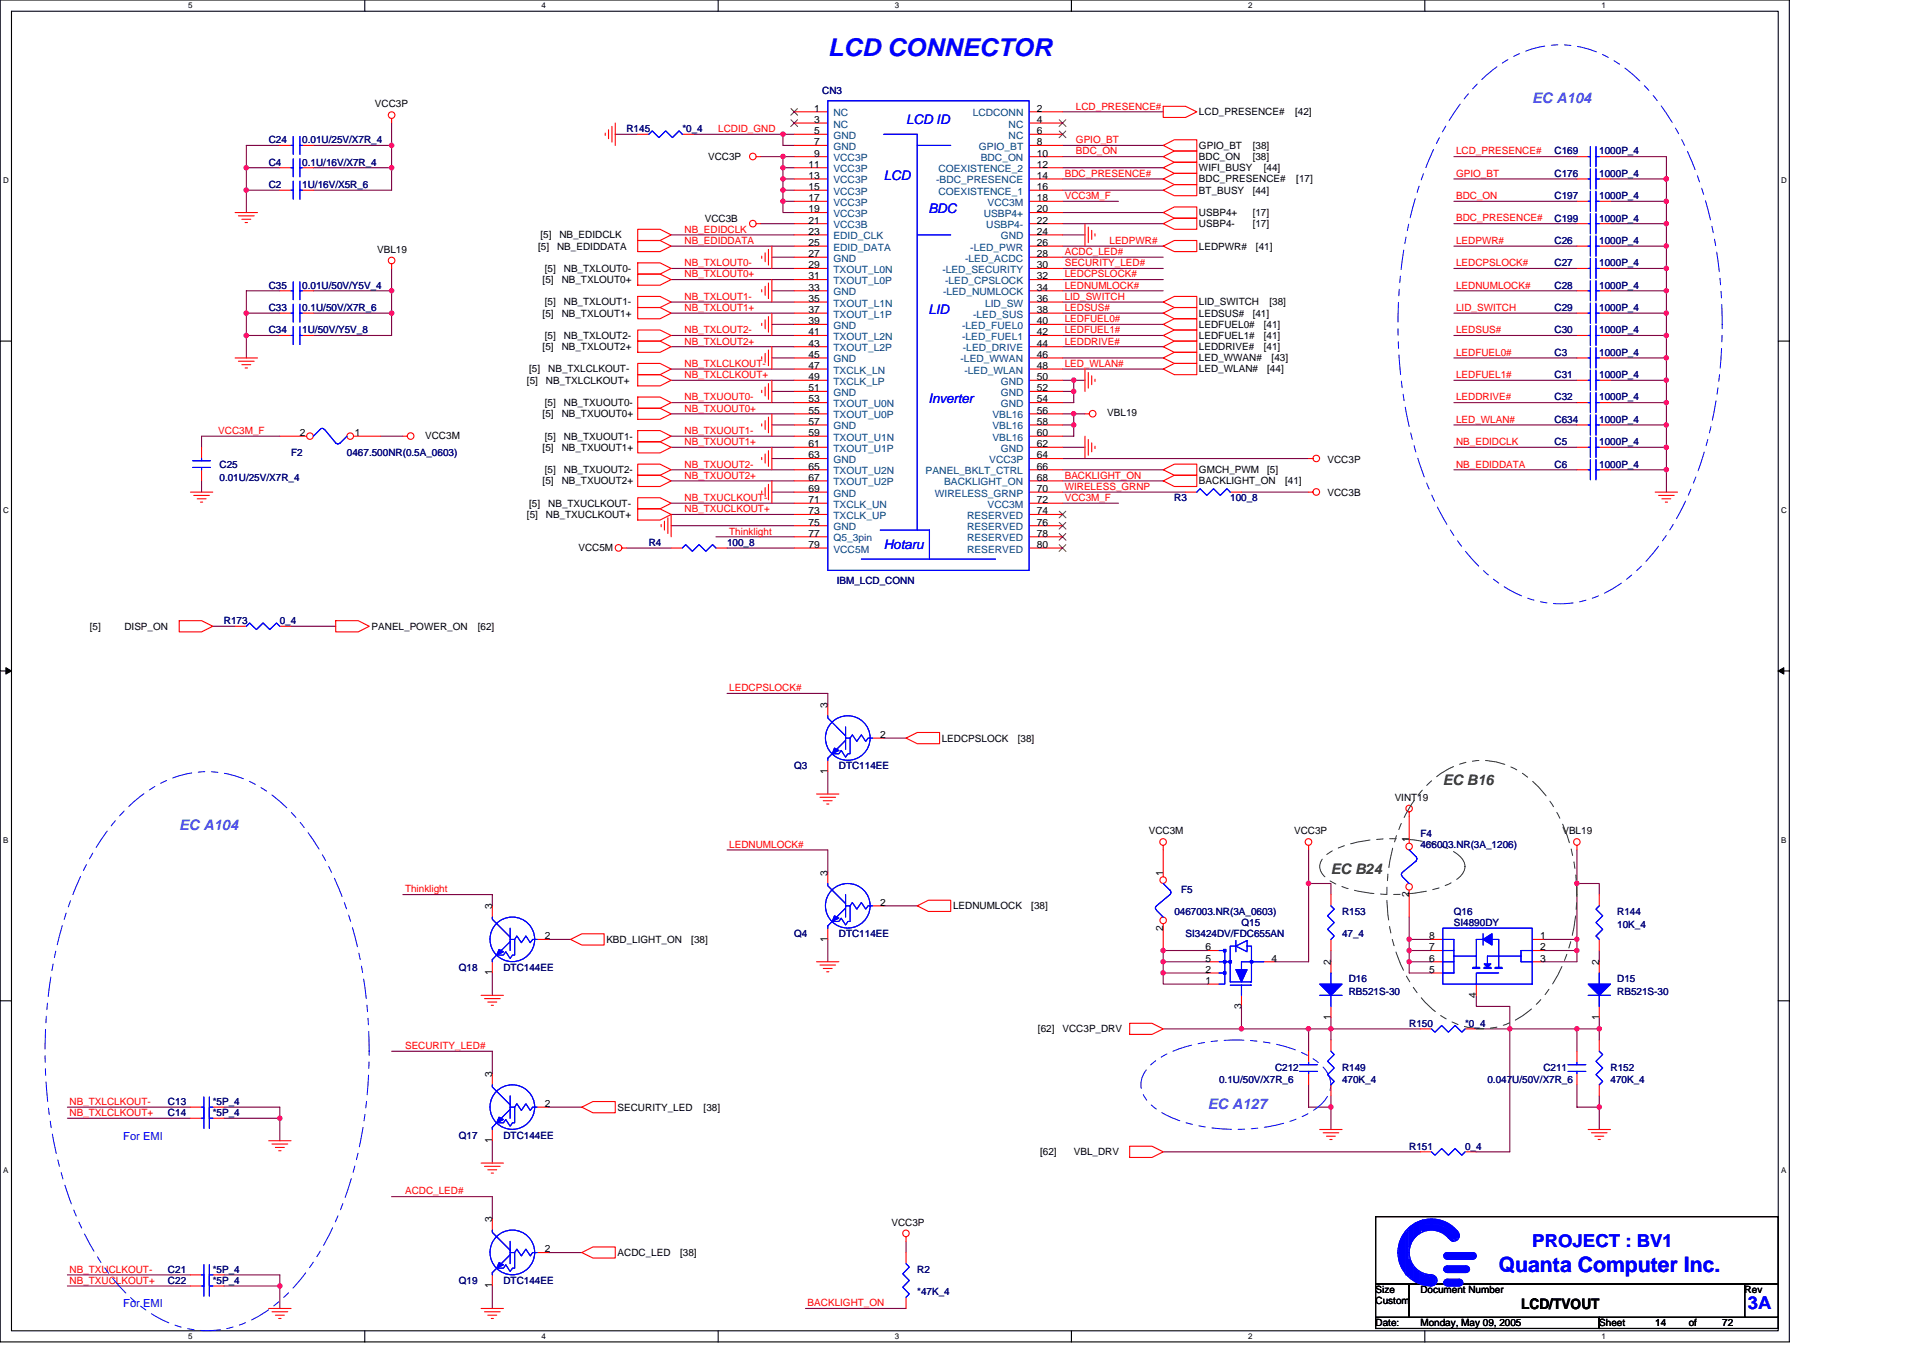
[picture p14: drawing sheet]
<svg xmlns="http://www.w3.org/2000/svg" width="297mm" height="210mm" viewBox="0 0 297 210" stroke-linecap="round" stroke-linejoin="round" font-family="sans-serif">
<defs><g id="words">
<text font-size="3.8" fill="#00f" x="127.9" y="8.7">LCD CONNECTOR</text>
<text font-size="3.3" fill="#00f" x="231.5" y="196.5">Quanta Computer Inc.</text>
<g font-size="2.8" fill="#00f">
<text x="236.7" y="192.6">PROJECT : BV1</text>
<text x="270" y="202.2">3A</text>
</g>
<g font-size="2.2" fill="#0080ff">
<text x="236.7" y="15.9">EC A104</text>
<text x="27.7" y="128.1">EC A104</text>
<text x="186.6" y="171.3">EC A127</text>
</g>
<g font-size="2.2" fill="#008000">
<text x="222.9" y="121.2">EC B16</text>
<text x="205.6" y="135.1">EC B24</text>
</g>
<text font-size="2.2" x="234.9" y="202.1">LCD/TVOUT</text>
<g font-size="2.1" fill="#00f">
<text x="140" y="19.1">LCD ID</text>
<text x="136.5" y="27.8">LCD</text>
<text x="143.4" y="33">BDC</text>
<text x="143.4" y="48.5">LID</text>
<text x="143.4" y="62.3">Inverter</text>
<text x="136.5" y="84.8">Hotaru</text>
</g>
<g font-size="1.7" fill="#00f">
<text x="19" y="176">For EMI</text>
<text x="19" y="201.9">For EMI</text>
</g>
<g font-size="1.5">
<text x="57.9" y="16.6">VCC3P</text>
<text x="125.8" y="17.3">1</text>
<text x="160.2" y="17.3">2</text>
<text x="185.2" y="17.8">LCD_PRESENCE#</text>
<text x="200.1" y="17.8">[42]</text>
<text x="125.8" y="19">3</text>
<text x="125.8" y="20.7">5</text>
<text x="125.8" y="22.4">7</text>
<text x="160.2" y="19">4</text>
<text x="160.2" y="20.7">6</text>
<text x="160.2" y="22.4">8</text>
<text x="185.2" y="23">GPIO_BT</text>
<text x="193.5" y="23">[38]</text>
<text x="109.4" y="24.7">VCC3P</text>
<text x="124.9" y="25.9">11</text>
<text x="124.9" y="27.6">13</text>
<text x="124.9" y="29.4">15</text>
<text x="125.8" y="24.2">9</text>
<text x="160.2" y="27.6">14</text>
<text x="160.2" y="25.9">12</text>
<text x="160.2" y="29.4">16</text>
<text x="160.2" y="24.2">10</text>
<text x="185.2" y="24.7">BDC_ON</text>
<text x="185.2" y="26.5">WIFI_BUSY</text>
<text x="185.2" y="28.2">BDC_PRESENCE#</text>
<text x="185.2" y="29.9">BT_BUSY</text>
<text x="193.5" y="24.7">[38]</text>
<text x="193.5" y="29.9">[44]</text>
<text x="195.2" y="26.5">[44]</text>
<text x="200.2" y="28.2">[17]</text>
<text x="108.9" y="34.2">VCC3B</text>
<text x="124.9" y="31.1">17</text>
<text x="124.9" y="32.8">19</text>
<text x="124.9" y="34.5">21</text>
<text x="160.2" y="31.1">18</text>
<text x="160.2" y="34.5">22</text>
<text x="160.2" y="32.8">20</text>
<text x="185.2" y="33.4">USBP4+</text>
<text x="185.2" y="35.1">USBP4-</text>
<text x="193.5" y="33.4">[17]</text>
<text x="193.5" y="35.1">[17]</text>
<text x="58.2" y="39.1">VBL19</text>
<text x="83.1" y="38.5">[5]</text>
<text x="83.5" y="36.8">[5]</text>
<text x="84.2" y="42">[5]</text>
<text x="86.1" y="38.5">NB_EDIDDATA</text>
<text x="86.4" y="36.8">NB_EDIDCLK</text>
<text x="87.1" y="42">NB_TXLOUT0-</text>
<text x="124.9" y="36.3">23</text>
<text x="124.9" y="38">25</text>
<text x="124.9" y="39.7">27</text>
<text x="124.9" y="41.4">29</text>
<text x="160.2" y="36.3">24</text>
<text x="160.2" y="39.7">28</text>
<text x="160.2" y="38">26</text>
<text x="160.2" y="41.4">30</text>
<text x="185.2" y="38.5">LEDPWR#</text>
<text x="194" y="38.5">[41]</text>
<text x="83.8" y="43.7">[5]</text>
<text x="84.2" y="47.2">[5]</text>
<text x="86.8" y="43.7">NB_TXLOUT0+</text>
<text x="87.1" y="47.2">NB_TXLOUT1-</text>
<text x="124.9" y="43.2">31</text>
<text x="124.9" y="44.9">33</text>
<text x="124.9" y="46.6">35</text>
<text x="160.2" y="46.6">36</text>
<text x="160.2" y="44.9">34</text>
<text x="160.2" y="43.2">32</text>
<text x="185.2" y="47.2">LID_SWITCH</text>
<text x="196.1" y="47.2">[38]</text>
<text x="83.8" y="48.9">[5]</text>
<text x="84.2" y="52.4">[5]</text>
<text x="86.8" y="48.9">NB_TXLOUT1+</text>
<text x="87.1" y="52.4">NB_TXLOUT2-</text>
<text x="124.9" y="48.3">37</text>
<text x="124.9" y="50.1">39</text>
<text x="124.9" y="51.8">41</text>
<text x="124.9" y="53.5">43</text>
<text x="160.2" y="53.5">44</text>
<text x="160.2" y="50.1">40</text>
<text x="160.2" y="51.8">42</text>
<text x="160.2" y="48.3">38</text>
<text x="185.2" y="48.9">LEDSUS#</text>
<text x="185.2" y="52.4">LEDFUEL1#</text>
<text x="185.2" y="50.6">LEDFUEL0#</text>
<text x="193.5" y="48.9">[41]</text>
<text x="195.2" y="52.4">[41]</text>
<text x="195.2" y="50.6">[41]</text>
<text x="81.4" y="59.3">[5]</text>
<text x="81.7" y="57.5">[5]</text>
<text x="83.8" y="54.1">[5]</text>
<text x="84.3" y="59.3">NB_TXLCLKOUT+</text>
<text x="84.7" y="57.5">NB_TXLCLKOUT-</text>
<text x="86.8" y="54.1">NB_TXLOUT2+</text>
<text x="124.9" y="55.3">45</text>
<text x="124.9" y="57">47</text>
<text x="124.9" y="58.7">49</text>
<text x="160.2" y="58.7">50</text>
<text x="160.2" y="55.3">46</text>
<text x="160.2" y="57">48</text>
<text x="185.2" y="54.1">LEDDRIVE#</text>
<text x="185.2" y="55.8">LED_WWAN#</text>
<text x="185.2" y="57.5">LED_WLAN#</text>
<text x="195.2" y="54.1">[41]</text>
<text x="195.7" y="57.5">[44]</text>
<text x="196.4" y="55.8">[43]</text>
<text x="83.8" y="64.5">[5]</text>
<text x="84.2" y="62.7">[5]</text>
<text x="86.8" y="64.5">NB_TXUOUT0+</text>
<text x="87.1" y="62.7">NB_TXUOUT0-</text>
<text x="124.9" y="60.4">51</text>
<text x="124.9" y="62.2">53</text>
<text x="124.9" y="63.9">55</text>
<text x="124.9" y="65.6">57</text>
<text x="160.2" y="60.4">52</text>
<text x="160.2" y="62.2">54</text>
<text x="160.2" y="63.9">56</text>
<text x="160.2" y="65.6">58</text>
<text x="171" y="64.3">VBL19</text>
<text x="46.3" y="67.4">2</text>
<text x="54.8" y="67.4">1</text>
<text x="65.7" y="67.7">VCC3M</text>
<text x="83.8" y="69.6">[5]</text>
<text x="84.2" y="67.9">[5]</text>
<text x="86.8" y="69.6">NB_TXUOUT1+</text>
<text x="87.1" y="67.9">NB_TXUOUT1-</text>
<text x="124.9" y="67.4">59</text>
<text x="124.9" y="69.1">61</text>
<text x="124.9" y="70.8">63</text>
<text x="160.2" y="70.8">64</text>
<text x="160.2" y="69.1">62</text>
<text x="160.2" y="67.4">60</text>
<text x="205.1" y="71.5">VCC3P</text>
<text x="83.8" y="74.8">[5]</text>
<text x="84.2" y="73.1">[5]</text>
<text x="86.8" y="74.8">NB_TXUOUT2+</text>
<text x="87.1" y="73.1">NB_TXUOUT2-</text>
<text x="124.9" y="72.5">65</text>
<text x="124.9" y="74.3">67</text>
<text x="124.9" y="76">69</text>
<text x="124.9" y="77.7">71</text>
<text x="160.2" y="77.7">72</text>
<text x="160.2" y="72.5">66</text>
<text x="160.2" y="76">70</text>
<text x="160.2" y="74.3">68</text>
<text x="185.2" y="73.1">GMCH_PWM</text>
<text x="185.2" y="74.8">BACKLIGHT_ON</text>
<text x="195.7" y="73.1">[5]</text>
<text x="198.5" y="74.8">[41]</text>
<text x="205.1" y="76.5">VCC3B</text>
<text x="81.4" y="80">[5]</text>
<text x="81.7" y="78.3">[5]</text>
<text x="84.3" y="80">NB_TXUCLKOUT+</text>
<text x="84.7" y="78.3">NB_TXUCLKOUT-</text>
<text x="124.9" y="79.4">73</text>
<text x="124.9" y="81.2">75</text>
<text x="124.9" y="82.9">77</text>
<text x="160.2" y="79.4">74</text>
<text x="160.2" y="81.2">76</text>
<text x="160.2" y="82.9">78</text>
<text x="89.3" y="85.2">VCC5M</text>
<text x="124.9" y="84.6">79</text>
<text x="160.2" y="84.6">80</text>
<text x="13.9" y="97.3">[5]</text>
<text x="19.2" y="97.3">DISP_ON</text>
<text x="57.4" y="97.3">PANEL_POWER_ON</text>
<text x="73.8" y="97.3">[62]</text>
<text x="127.8" y="109.3" transform="rotate(-90 127.8 109.3)">3</text>
<text x="136" y="114">2</text>
<text x="127.8" y="119.5" transform="rotate(-90 127.8 119.5)">1</text>
<text x="145.5" y="114.5">LEDCPSLOCK</text>
<text x="157.2" y="114.5">[38]</text>
<text x="215.4" y="123.7">VINT19</text>
<text x="177.4" y="128.9">VCC3M</text>
<text x="199.9" y="128.9">VCC3P</text>
<text x="217.7" y="130.1" transform="rotate(-90 217.7 130.1)">1</text>
<text x="241.3" y="128.9">VBL19</text>
<text x="127.8" y="135.3" transform="rotate(-90 127.8 135.3)">3</text>
<text x="179.7" y="135.3" transform="rotate(-90 179.7 135.3)">1</text>
<text x="76" y="140.4" transform="rotate(-90 76 140.4)">3</text>
<text x="136" y="139.9">2</text>
<text x="147.2" y="140.4">LEDNUMLOCK</text>
<text x="159.3" y="140.4">[38]</text>
<text x="179.7" y="143.7" transform="rotate(-90 179.7 143.7)">2</text>
<text x="217.7" y="138.6" transform="rotate(-90 217.7 138.6)">2</text>
<text x="84.2" y="145.1">2</text>
<text x="93.7" y="145.6">KBD_LIGHT_ON</text>
<text x="106.8" y="145.6">[38]</text>
<text x="127.8" y="145.5" transform="rotate(-90 127.8 145.5)">1</text>
<text x="186.2" y="146.8">6</text>
<text x="186.2" y="148.5">5</text>
<text x="196.4" y="148.5">4</text>
<text x="205.6" y="149.1" transform="rotate(-90 205.6 149.1)">2</text>
<text x="220.8" y="148.5">6</text>
<text x="220.8" y="146.8">7</text>
<text x="220.8" y="145.1">8</text>
<text x="237.9" y="148.5">3</text>
<text x="237.9" y="146.8">2</text>
<text x="237.9" y="145.1">1</text>
<text x="247" y="149.1" transform="rotate(-90 247 149.1)">2</text>
<text x="76" y="150.6" transform="rotate(-90 76 150.6)">1</text>
<text x="186.2" y="150.3">2</text>
<text x="186.2" y="152">1</text>
<text x="191.7" y="155.8" transform="rotate(-90 191.7 155.8)">3</text>
<text x="220.8" y="150.3">5</text>
<text x="228" y="154.1" transform="rotate(-90 228 154.1)">4</text>
<text x="160.3" y="159.4">[62]</text>
<text x="164.1" y="159.4">VCC3P_DRV</text>
<text x="205.6" y="157.5" transform="rotate(-90 205.6 157.5)">1</text>
<text x="247" y="157.5" transform="rotate(-90 247 157.5)">1</text>
<text x="76" y="166.3" transform="rotate(-90 76 166.3)">3</text>
<text x="84.2" y="171">2</text>
<text x="95.4" y="171.5">SECURITY_LED</text>
<text x="108.7" y="171.5">[38]</text>
<text x="76" y="176.6" transform="rotate(-90 76 176.6)">1</text>
<text x="160.7" y="178.4">[62]</text>
<text x="165.9" y="178.4">VBL_DRV</text>
<text x="76" y="188.8" transform="rotate(-90 76 188.8)">3</text>
<text x="137.7" y="189.3">VCC3P</text>
<text x="84.2" y="193.4">2</text>
<text x="95.4" y="194">ACDC_LED</text>
<text x="105.1" y="194">[38]</text>
<text x="76" y="199" transform="rotate(-90 76 199)">1</text>
<text x="212.5" y="199.7">Size</text>
<text x="212.5" y="201.4">Custom</text>
<text x="219.4" y="199.7">Document Number</text>
<text x="269.5" y="199.7">Rev</text>
<text x="212.5" y="204.9">Date:</text>
<text x="219.4" y="204.9">Monday, May 09, 2005</text>
<text x="247" y="204.9">Sheet</text>
<text x="255.7" y="204.9">14</text>
<text x="260.9" y="204.9">of</text>
<text x="266" y="204.9">72</text>
</g>
<g font-size="1.5" fill="#000080">
<text x="127" y="14.5">CN3</text>
<text x="41.5" y="22.1">C24</text>
<text x="46.7" y="22.1">0.01U/25V/X7R_4</text>
<text x="96.8" y="20.4">R145</text>
<text x="105.4" y="20.4">*0_4</text>
<text x="240.1" y="23.9">C169</text>
<text x="247" y="23.9">1000P_4</text>
<text x="41.5" y="29">C2</text>
<text x="41.5" y="25.6">C4</text>
<text x="46.7" y="29">1U/16V/X5R_6</text>
<text x="46.7" y="25.6">0.1U/16V/X7R_4</text>
<text x="240.1" y="27.3">C176</text>
<text x="247" y="27.3">1000P_4</text>
<text x="240.1" y="30.8">C197</text>
<text x="240.1" y="34.2">C199</text>
<text x="247" y="30.8">1000P_4</text>
<text x="247" y="34.2">1000P_4</text>
<text x="240.1" y="41.1">C27</text>
<text x="240.1" y="37.7">C26</text>
<text x="247" y="41.1">1000P_4</text>
<text x="247" y="37.7">1000P_4</text>
<text x="41.5" y="44.6">C35</text>
<text x="46.7" y="44.6">0.01U/50V/Y5V_4</text>
<text x="240.1" y="44.6">C28</text>
<text x="247" y="44.6">1000P_4</text>
<text x="41.5" y="48">C33</text>
<text x="41.5" y="51.5">C34</text>
<text x="46.7" y="48">0.1U/50V/X7R_6</text>
<text x="46.7" y="51.5">1U/50V/Y5V_8</text>
<text x="240.1" y="48">C29</text>
<text x="240.1" y="51.5">C30</text>
<text x="247" y="48">1000P_4</text>
<text x="247" y="51.5">1000P_4</text>
<text x="240.1" y="54.9">C3</text>
<text x="240.1" y="58.4">C31</text>
<text x="247" y="58.4">1000P_4</text>
<text x="247" y="54.9">1000P_4</text>
<text x="240.1" y="65.3">C634</text>
<text x="240.1" y="61.8">C32</text>
<text x="247" y="65.3">1000P_4</text>
<text x="247" y="61.8">1000P_4</text>
<text x="45" y="70.5">F2</text>
<text x="53.6" y="70.5">0467.500NR(0.5A_0603)</text>
<text x="240.1" y="68.8">C5</text>
<text x="247" y="68.8">1000P_4</text>
<text x="33.9" y="72.2">C25</text>
<text x="33.9" y="74.3">0.01U/25V/X7R_4</text>
<text x="181.4" y="77.4">R3</text>
<text x="190" y="77.4">100_8</text>
<text x="240.1" y="72.2">C6</text>
<text x="247" y="72.2">1000P_4</text>
<text x="100.2" y="84.3">R4</text>
<text x="112.3" y="84.3">100_8</text>
<text x="129.2" y="90.2">IBM_LCD_CONN</text>
<text x="34.6" y="96.4">R173</text>
<text x="43.2" y="96.4">0_4</text>
<text x="122.7" y="118.9">Q3</text>
<text x="129.6" y="118.9">DTC114EE</text>
<text x="219.4" y="129.2">F4</text>
<text x="219.4" y="130.9">466003.NR(3A_1206)</text>
<text x="182.4" y="137.9">F5</text>
<text x="181.4" y="141.3">0467003.NR(3A_0603)</text>
<text x="191.8" y="143">Q15</text>
<text x="207.3" y="141.3">R153</text>
<text x="224.6" y="141.3">Q16</text>
<text x="224.6" y="143">SI4890DY</text>
<text x="249.8" y="141.3">R144</text>
<text x="249.8" y="143.4">10K_4</text>
<text x="70.9" y="149.9">Q18</text>
<text x="77.8" y="149.9">DTC144EE</text>
<text x="122.7" y="144.8">Q4</text>
<text x="129.6" y="144.8">DTC114EE</text>
<text x="183.1" y="144.8">SI3424DV/FDC655AN</text>
<text x="207.3" y="144.8">47_4</text>
<text x="208.3" y="151.7">D16</text>
<text x="208.3" y="153.8">RB521S-30</text>
<text x="249.8" y="151.7">D15</text>
<text x="249.8" y="153.8">RB521S-30</text>
<text x="217.7" y="158.6">R150</text>
<text x="226.3" y="158.6">*0_4</text>
<text x="188.3" y="167.2">0.1U/50V/X7R_6</text>
<text x="197" y="165.5">C212</text>
<text x="207.3" y="165.5">R149</text>
<text x="207.3" y="167.2">470K_4</text>
<text x="229.8" y="167.2">0.047U/50V/X7R_6</text>
<text x="238.4" y="165.5">C211</text>
<text x="248.8" y="165.5">R152</text>
<text x="248.8" y="167.2">470K_4</text>
<text x="25.9" y="172.4">C14</text>
<text x="25.9" y="170.7">C13</text>
<text x="32.9" y="172.4">*5P_4</text>
<text x="32.9" y="170.7">*5P_4</text>
<text x="70.9" y="175.9">Q17</text>
<text x="77.8" y="175.9">DTC144EE</text>
<text x="217.7" y="177.6">R151</text>
<text x="226.3" y="177.6">0_4</text>
<text x="25.9" y="196.6">C21</text>
<text x="32.9" y="196.6">*5P_4</text>
<text x="141.7" y="196.6">R2</text>
<text x="25.9" y="198.3">C22</text>
<text x="32.9" y="198.3">*5P_4</text>
<text x="70.9" y="198.3">Q19</text>
<text x="77.8" y="198.3">DTC144EE</text>
<text x="141.7" y="200">*47K_4</text>
</g>
<g font-size="1.5" fill="#004080">
<text x="128.7" y="18">NC</text>
<text x="150.3" y="18">LCDCONN</text>
<text x="128.7" y="19.7">NC</text>
<text x="128.7" y="21.4">GND</text>
<text x="128.7" y="23.2">GND</text>
<text x="151.2" y="23.2">GPIO_BT</text>
<text x="155.8" y="19.7">NC</text>
<text x="155.8" y="21.4">NC</text>
<text x="128.7" y="24.9">VCC3P</text>
<text x="128.7" y="26.6">VCC3P</text>
<text x="128.7" y="28.3">VCC3P</text>
<text x="144.6" y="28.3">-BDC_PRESENCE</text>
<text x="144.9" y="26.6">COEXISTENCE_2</text>
<text x="151.5" y="24.9">BDC_ON</text>
<text x="128.7" y="30.1">VCC3P</text>
<text x="128.7" y="31.8">VCC3P</text>
<text x="128.7" y="33.5">VCC3P</text>
<text x="128.7" y="35.2">VCC3B</text>
<text x="144.9" y="30.1">COEXISTENCE_1</text>
<text x="152" y="33.5">USBP4+</text>
<text x="152.4" y="35.2">USBP4-</text>
<text x="152.5" y="31.8">VCC3M</text>
<text x="128.7" y="37">EDID_CLK</text>
<text x="128.7" y="38.7">EDID_DATA</text>
<text x="128.7" y="40.4">GND</text>
<text x="149.1" y="40.4">-LED_ACDC</text>
<text x="149.9" y="38.7">-LED_PWR</text>
<text x="154.6" y="37">GND</text>
<text x="128.7" y="42.2">TXOUT_L0N</text>
<text x="128.7" y="43.9">TXOUT_L0P</text>
<text x="128.7" y="45.6">GND</text>
<text x="128.7" y="47.3">TXOUT_L1N</text>
<text x="145.6" y="42.2">-LED_SECURITY</text>
<text x="145.7" y="45.6">-LED_NUMLOCK</text>
<text x="146" y="43.9">-LED_CPSLOCK</text>
<text x="152.2" y="47.3">LID_SW</text>
<text x="128.7" y="49.1">TXOUT_L1P</text>
<text x="128.7" y="50.8">GND</text>
<text x="128.7" y="52.5">TXOUT_L2N</text>
<text x="148.6" y="50.8">-LED_FUEL0</text>
<text x="148.6" y="52.5">-LED_FUEL1</text>
<text x="150.3" y="49.1">-LED_SUS</text>
<text x="128.7" y="54.3">TXOUT_L2P</text>
<text x="128.7" y="56">GND</text>
<text x="128.7" y="57.7">TXCLK_LN</text>
<text x="128.7" y="59.4">TXCLK_LP</text>
<text x="148.4" y="56">-LED_WWAN</text>
<text x="148.7" y="54.3">-LED_DRIVE</text>
<text x="149" y="57.7">-LED_WLAN</text>
<text x="154.6" y="59.4">GND</text>
<text x="128.7" y="61.2">GND</text>
<text x="128.7" y="62.9">TXOUT_U0N</text>
<text x="128.7" y="64.6">TXOUT_U0P</text>
<text x="153.3" y="64.6">VBL16</text>
<text x="154.6" y="61.2">GND</text>
<text x="154.6" y="62.9">GND</text>
<text x="128.7" y="66.3">GND</text>
<text x="128.7" y="68.1">TXOUT_U1N</text>
<text x="128.7" y="69.8">TXOUT_U1P</text>
<text x="128.7" y="71.5">GND</text>
<text x="152.8" y="71.5">VCC3P</text>
<text x="153.3" y="66.3">VBL16</text>
<text x="153.3" y="68.1">VBL16</text>
<text x="154.6" y="69.8">GND</text>
<text x="128.7" y="73.3">TXOUT_U2N</text>
<text x="128.7" y="75">TXOUT_U2P</text>
<text x="128.7" y="76.7">GND</text>
<text x="143" y="73.3">PANEL_BKLT_CTRL</text>
<text x="144.4" y="76.7">WIRELESS_GRNP</text>
<text x="145.8" y="75">BACKLIGHT_ON</text>
<text x="128.7" y="78.4">TXCLK_UN</text>
<text x="128.7" y="80.2">TXCLK_UP</text>
<text x="128.7" y="81.9">GND</text>
<text x="128.7" y="83.6">Q5_3pin</text>
<text x="149.4" y="80.2">RESERVED</text>
<text x="149.4" y="81.9">RESERVED</text>
<text x="149.4" y="83.6">RESERVED</text>
<text x="152.5" y="78.4">VCC3M</text>
<text x="128.7" y="85.3">VCC5M</text>
<text x="149.4" y="85.3">RESERVED</text>
</g>
<g font-size="1.5" fill="#f00">
<text x="166.2" y="16.9">LCD_PRESENCE#</text>
<text x="110.9" y="20.4">LCDID_GND</text>
<text x="166.2" y="22.1">GPIO_BT</text>
<text x="166.2" y="23.9">BDC_ON</text>
<text x="224.9" y="23.9">LCD_PRESENCE#</text>
<text x="164.5" y="27.3">BDC_PRESENCE#</text>
<text x="224.9" y="27.3">GPIO_BT</text>
<text x="105.7" y="35.9">NB_EDIDCLK</text>
<text x="164.5" y="30.8">VCC3M_F</text>
<text x="224.9" y="30.8">BDC_ON</text>
<text x="224.9" y="34.2">BDC_PRESENCE#</text>
<text x="105.7" y="37.7">NB_EDIDDATA</text>
<text x="105.7" y="41.1">NB_TXLOUT0-</text>
<text x="164.5" y="39.4">ACDC_LED#</text>
<text x="164.5" y="41.1">SECURITY_LED#</text>
<text x="171.4" y="37.7">LEDPWR#</text>
<text x="224.9" y="37.7">LEDPWR#</text>
<text x="224.9" y="41.1">LEDCPSLOCK#</text>
<text x="105.7" y="42.8">NB_TXLOUT0+</text>
<text x="105.7" y="46.3">NB_TXLOUT1-</text>
<text x="164.5" y="42.8">LEDCPSLOCK#</text>
<text x="164.5" y="44.6">LEDNUMLOCK#</text>
<text x="164.5" y="46.3">LID_SWITCH</text>
<text x="224.9" y="44.6">LEDNUMLOCK#</text>
<text x="105.7" y="51.5">NB_TXLOUT2-</text>
<text x="105.7" y="53.2">NB_TXLOUT2+</text>
<text x="105.7" y="48">NB_TXLOUT1+</text>
<text x="164.5" y="48">LEDSUS#</text>
<text x="164.5" y="51.5">LEDFUEL1#</text>
<text x="164.5" y="49.8">LEDFUEL0#</text>
<text x="164.5" y="53.2">LEDDRIVE#</text>
<text x="224.9" y="48">LID_SWITCH</text>
<text x="224.9" y="51.5">LEDSUS#</text>
<text x="105.7" y="56.7">NB_TXLCLKOUT-</text>
<text x="105.7" y="58.4">NB_TXLCLKOUT+</text>
<text x="164.5" y="56.7">LED_WLAN#</text>
<text x="224.9" y="54.9">LEDFUEL0#</text>
<text x="224.9" y="58.4">LEDFUEL1#</text>
<text x="105.7" y="63.6">NB_TXUOUT0+</text>
<text x="105.7" y="61.8">NB_TXUOUT0-</text>
<text x="224.9" y="61.8">LEDDRIVE#</text>
<text x="224.9" y="65.3">LED_WLAN#</text>
<text x="33.7" y="67">VCC3M_F</text>
<text x="105.7" y="67">NB_TXUOUT1-</text>
<text x="105.7" y="68.7">NB_TXUOUT1+</text>
<text x="224.9" y="68.7">NB_EDIDCLK</text>
<text x="105.7" y="72.2">NB_TXUOUT2-</text>
<text x="105.7" y="73.9">NB_TXUOUT2+</text>
<text x="105.7" y="77.4">NB_TXUCLKOUT-</text>
<text x="164.5" y="77.4">VCC3M_F</text>
<text x="164.5" y="75.7">WIRELESS_GRNP</text>
<text x="164.5" y="73.9">BACKLIGHT_ON</text>
<text x="224.9" y="72.2">NB_EDIDDATA</text>
<text x="105.7" y="79.1">NB_TXUCLKOUT+</text>
<text x="112.6" y="82.6">Thinklight</text>
<text x="112.6" y="106.8">LEDCPSLOCK#</text>
<text x="112.6" y="130.9">LEDNUMLOCK#</text>
<text x="62.6" y="137.8">Thinklight</text>
<text x="62.6" y="162">SECURITY_LED#</text>
<text x="10.7" y="170.7">NB_TXLCLKOUT-</text>
<text x="10.7" y="172.4">NB_TXLCLKOUT+</text>
<text x="62.6" y="184.5">ACDC_LED#</text>
<text x="10.7" y="196.6">NB_TXUCLKOUT-</text>
<text x="10.7" y="198.3">NB_TXUCLKOUT+</text>
<text x="124.8" y="201.8">BACKLIGHT_ON</text>
</g>
<g font-size="1.2">
<text x="29.1" y="1.3">5</text>
<text x="83.6" y="1.3">4</text>
<text x="138.2" y="1.3">3</text>
<text x="192.8" y="1.3">2</text>
<text x="247.4" y="1.3">1</text>
<text x=".5" y="28.3">D</text>
<text x="275.1" y="28.3">D</text>
<text x=".5" y="79.2">C</text>
<text x="275.1" y="79.2">C</text>
<text x=".5" y="130.2">B</text>
<text x="275.1" y="130.2">B</text>
<text x=".5" y="181.1">A</text>
<text x="275.1" y="181.1">A</text>
<text x="29.1" y="206.8">5</text>
<text x="83.6" y="206.8">4</text>
<text x="138.2" y="206.8">3</text>
<text x="192.8" y="206.8">2</text>
<text x="247.4" y="206.8">1</text>
</g>
</g></defs>
<path d="M0 0h276.4v207.3h-276.4zM1.8 1.7h272.9v203.8h-272.9z" fill="none" stroke="#000" stroke-width=".17"/>
<g fill="#fff">
<path d="M29.1 .2h.6v1.4h-.6z"/>
<path d="M29.1 205.7h.6v1.4h-.6z"/>
</g>
<path d="M56.3 0v1.7M56.3 205.5v1.8" fill="none" stroke="#000" stroke-width=".17"/>
<g fill="#fff">
<path d="M83.6 .2h.7v1.4h-.7z"/>
<path d="M83.6 205.7h.7v1.4h-.7z"/>
</g>
<path d="M110.9 0v1.7M110.9 205.5v1.8" fill="none" stroke="#000" stroke-width=".17"/>
<g fill="#fff">
<path d="M138.2 .2h.7v1.4h-.7z"/>
<path d="M138.2 205.7h.7v1.4h-.7z"/>
</g>
<path d="M165.5 0v1.7M165.5 205.5v1.8" fill="none" stroke="#000" stroke-width=".17"/>
<g fill="#fff">
<path d="M192.8 .2h.6v1.4h-.6z"/>
<path d="M192.8 205.7h.6v1.4h-.6z"/>
</g>
<path d="M220.1 0v1.7M220.1 205.5v1.8" fill="none" stroke="#000" stroke-width=".17"/>
<g fill="#fff">
<path d="M247.4 .2h.6v1.4h-.6z"/>
<path d="M247.4 205.7h.6v1.4h-.6z"/>
<path d="M.5 27.2h.8v1.4h-.8z"/>
<path d="M275.1 27.2h.9v1.4h-.9z"/>
<path d="M.5 78.1h.8v1.4h-.8z"/>
<path d="M275.1 78.1h.9v1.4h-.9z"/>
</g>
<path d="M0 52.7h1.8M274.7 52.7h1.7" fill="none" stroke="#000" stroke-width=".17"/>
<g fill="#fff">
<path d="M.5 129.1h.8v1.4h-.8z"/>
<path d="M275.1 129.1h.8v1.4h-.8z"/>
</g>
<path d="M0 103.6h1.8M274.7 103.6h1.7" fill="none" stroke="#000" stroke-width=".17"/>
<path d="M.9 103.1l.9 .5-.9 .5zM274.7 103.6l.8-.5v1z" fill="#000" stroke="#000" stroke-width=".15"/>
<g fill="#fff">
<path d="M.5 180h.8v1.4h-.8z"/>
<path d="M275.1 180h.8v1.4h-.8z"/>
</g>
<path d="M0 154.6h1.8M274.7 154.6h1.7M212.5 187.9h62.2v10.4h-62.2zM212.5 198.3h5.2v5.2h-5.2zM217.7 198.3h51.8v5.2h-51.8zM269.5 198.3h5.2v5.2h-5.2zM212.5 203.5h34.5v1.7h-34.5zM247 203.5h27.7v1.7h-27.7z" fill="none" stroke="#000" stroke-width=".17"/>
<g fill="none" stroke="#800040" stroke-width=".17">
<path d="M60.5 19v3.5M164.1 17.3h15.6M38.1 25.9h5.1M38.1 29.4h5.1M43.2 22.5h-5.1v10.3M48.4 22.5h12.1v6.9h-12.1M48.4 25.9h12.1M95 20.7h3.5M103.7 38h19M103.7 36.3h19M107.1 20.7h15.6M117.5 24.2h5.2"/>
<path d="M117.5 34.5h5.2M119.2 39.7h3.5M120.9 31.1v1.7h1.8M120.9 25.9h1.8M120.9 27.6h1.8M120.9 29.4h1.8M120.9 31.1h1.8M120.9 20.7v1.8h1.8M120.9 24.2v6.9M164.1 38h15.6M164.1 36.3h3.5M164.1 39.7h15.6"/>
<path d="M164.1 24.2h15.6M164.1 25.9h15.6M164.1 27.6h15.6M164.1 29.4h15.6M164.1 31.1h8.7M164.1 22.5h15.6M164.1 34.5h15.6M164.1 32.8h15.6M224.6 38h19M224.6 24.2h19M224.6 27.6h19M224.6 31.1h19"/>
<path d="M224.6 34.5h19M248.8 38h8.6M248.8 24.2h8.6v51.8M248.8 27.6h8.6M248.8 31.1h8.6M248.8 34.5h8.6M38.1 48.4v3.4h5.1M38.1 48.4h5.1M38.1 51.8v3.5M43.2 44.9h-5.1v3.5M48.4 48.4h12.1M48.4 44.9h12.1"/>
<path d="M60.5 41.5v10.3h-12.1M103.7 41.5h19M103.7 51.8h19M103.7 43.2h19M103.7 57h19M103.7 53.6h19M103.7 46.7h19M103.7 58.7h19M103.7 48.4h19M119.2 55.3h3.5M119.2 50.1h3.5M119.2 44.9h3.5"/>
<path d="M164.1 41.5h15.6M164.1 51.8h15.6M164.1 43.2h15.6M164.1 57h15.6M164.1 53.6h15.6M164.1 46.7h15.6M164.1 58.7h3.5M164.1 48.4h15.6M164.1 55.3h15.6M164.1 50.1h15.6M164.1 44.9h15.6M165.9 58.7v3.5h-1.8"/>
<path d="M224.6 41.5h19M224.6 51.8h19M224.6 58.7h19M224.6 48.4h19M224.6 55.3h19M224.6 44.9h19M248.8 41.5h8.6M248.8 51.8h8.6M248.8 58.7h8.6M248.8 48.4h8.6M248.8 55.3h8.6M248.8 44.9h8.6"/>
<path d="M31.1 74.3v1.7M43.2 67.4h-12.1v1.7M58.8 67.4h3.4M103.7 67.4h19M103.7 79.5h19M103.7 63.9h19M103.7 72.6h19M103.7 74.3h19M103.7 62.2h19M103.7 69.1h19M103.7 77.7h19M119.2 76h3.5"/>
<path d="M119.2 70.8h3.5M119.2 65.6h3.5M119.2 60.5h3.5M164.1 63.9h3.5M164.1 72.6h15.6M164.1 74.3h15.6M164.1 69.1h3.5M164.1 77.7h8.7M164.1 76h19M164.1 70.8h38M164.1 65.6h1.8M164.1 60.5h1.8"/>
<path d="M165.9 63.9v3.5h-1.8M191.8 76h10.3M224.6 72.6h19M224.6 62.2h19M224.6 69.1h19M224.6 65.6h19M248.8 72.6h8.6M248.8 62.2h8.6M248.8 69.1h8.6M248.8 65.6h8.6M32.9 96.7h3.4M45 96.7h6.9"/>
<path d="M96.8 84.6h6.9M103.7 81.2h19M110.6 82.9h12.1M112.3 84.6h10.4M112.3 107.1h15.6v1.7M127.9 119.2v3.4M136.5 114h3.5M62.2 138.2h13.8v1.7M112.3 131.3h15.6v3.4M136.5 139.9h5.2M202.1 131.3v5.2h3.5v1.7M202.1 136.5v12h-5.1"/>
<path d="M243.6 131.3v5.2h3.4v1.7M243.6 136.5v12h-5.2M76 150.3v3.4M84.7 145.1h3.4M127.9 145.1v3.4M179.7 150.3v1.7h6.9M179.7 148.5h6.9M179.7 150.3h6.9M179.7 158.9h22.4M186.6 146.8h-6.9v3.5M191.8 155.4v3.5M202.1 158.9h3.5v1.7"/>
<path d="M202.1 158.9v3.5M205.6 157.2v1.7h13.8M205.6 146.8v1.7M217.7 148.5h3.4M217.7 148.5v1.8h3.4M217.7 141.6v5.2M217.7 145.1h3.4M221.1 146.8h-3.4v1.7M228 158.9h5.2v19h-5.2M228 153.7v1.7h5.2v3.5h10.4M238.4 146.8h5.2M238.4 145.1h5.2"/>
<path d="M243.6 158.9h3.4v1.7M243.6 158.9v3.5M247 146.8v1.7M247 157.2v1.7M10.4 171h19M10.4 172.7h19M34.6 171h8.6v5.2M34.6 172.7h8.6M60.5 162.4h15.5v3.4M76 176.2v3.4M84.7 171h5.2M179.7 177.9h39.7"/>
<path d="M202.1 167.6v3.4h3.5M205.6 169.3v5.2M243.6 167.6v3.4h3.4M247 169.3v5.2M10.4 196.9h19M10.4 198.6h19M34.6 196.9h8.6v5.2M34.6 198.6h8.6M60.5 184.8h15.5v3.5M76 198.6v3.5M84.7 193.5h5.2M140 191.7v1.8"/>
<path d="M124.4 202.1h15.6"/>
</g>
<g fill="#f0f" stroke="#f0f" stroke-width=".17">
<circle cx="43.2" cy="198.6" r=".34"/>
<circle cx="43.2" cy="172.7" r=".34"/>
<circle cx="179.7" cy="146.8" r=".34"/>
<circle cx="179.7" cy="150.3" r=".34"/>
<circle cx="202.1" cy="136.4" r=".34"/>
<circle cx="191.7" cy="158.9" r=".34"/>
<circle cx="205.6" cy="158.9" r=".34"/>
<circle cx="202.1" cy="158.9" r=".34"/>
<circle cx="205.6" cy="171" r=".34"/>
<circle cx="247" cy="158.9" r=".34"/>
<circle cx="243.6" cy="158.9" r=".34"/>
<circle cx="247" cy="171" r=".34"/>
<circle cx="233.2" cy="158.9" r=".34"/>
<circle cx="179.7" cy="148.5" r=".33"/>
<circle cx="120.9" cy="24.2" r=".34"/>
<circle cx="120.9" cy="27.6" r=".33"/>
<circle cx="120.9" cy="31.1" r=".34"/>
<circle cx="120.9" cy="29.4" r=".34"/>
<circle cx="120.9" cy="25.9" r=".34"/>
<circle cx="120.9" cy="20.7" r=".34"/>
<circle cx="60.5" cy="25.9" r=".34"/>
<circle cx="60.5" cy="22.5" r=".34"/>
<circle cx="165.8" cy="60.4" r=".34"/>
<circle cx="165.8" cy="58.7" r=".34"/>
<circle cx="165.8" cy="65.6" r=".34"/>
<circle cx="165.8" cy="63.9" r=".34"/>
<circle cx="38" cy="29.4" r=".34"/>
<circle cx="60.5" cy="44.9" r=".33"/>
<circle cx="38" cy="48.4" r=".34"/>
<circle cx="60.5" cy="48.4" r=".34"/>
<circle cx="38" cy="25.9" r=".34"/>
<circle cx="38" cy="51.8" r=".34"/>
<circle cx="257.4" cy="27.6" r=".33"/>
<circle cx="257.4" cy="72.5" r=".34"/>
<circle cx="257.4" cy="44.9" r=".33"/>
<circle cx="257.4" cy="41.4" r=".34"/>
<circle cx="257.4" cy="38" r=".34"/>
<circle cx="257.4" cy="34.5" r=".34"/>
<circle cx="257.4" cy="31.1" r=".34"/>
<circle cx="257.4" cy="65.6" r=".34"/>
<circle cx="257.4" cy="62.2" r=".33"/>
<circle cx="257.4" cy="58.7" r=".34"/>
<circle cx="257.4" cy="55.3" r=".34"/>
<circle cx="257.4" cy="51.8" r=".34"/>
<circle cx="257.4" cy="48.4" r=".34"/>
<circle cx="257.4" cy="69.1" r=".34"/>
<circle cx="243.6" cy="146.8" r=".34"/>
<circle cx="243.6" cy="145.1" r=".34"/>
<circle cx="243.6" cy="136.4" r=".34"/>
<circle cx="217.7" cy="148.5" r=".33"/>
<circle cx="217.7" cy="145.1" r=".34"/>
<circle cx="217.7" cy="146.8" r=".34"/>
</g>
<g fill="none" stroke="#f00" stroke-width=".17">
<path d="M60.5 18.3v.7M94.5 19.5v2.4M95 19v3.5M179.7 16.4h3.4l1.8 .9-1.8 .8h-3.4zM36.3 32.8h3.5M36.8 33.3h2.5M37.4 33.9h1.3M37.9 34.4h.3M93.5 20.6v.3M94 20v1.4M98.5 35.4h3.5l1.7 .9-1.7 .8h-3.5zM98.5 37.1h3.5l1.7 .9-1.7 .9h-3.5z"/>
<path d="M116.8 24.2h.7M116.8 34.5h.7M117.7 39.6v.3M118.2 39.1v1.3M118.7 38.5v2.4M119.2 38v3.5M167.6 34.5v3.5M168.1 35.1v2.4M168.6 35.6v1.4M169.1 36.1v.3M179.7 22.5l1.7-.9h3.5v1.7h-3.5zM179.7 24.2l1.7-.9h3.5v1.8h-3.5z"/>
<path d="M179.7 25.9l1.7-.8h3.5v1.7h-3.5zM179.7 27.6l1.7-.8h3.5v1.7h-3.5zM179.7 29.4l1.7-.9h3.5v1.7h-3.5zM179.7 32.8l1.7-.8h3.5v1.7h-3.5zM179.7 34.5l1.7-.8h3.5v1.7h-3.5zM179.7 38l1.7-.9h3.5v1.8h-3.5zM243.6 31.1h1.7M247 31.1h1.8M36.3 55.3h3.5M36.8 55.8h2.5M37.4 56.3h1.3M37.9 56.8h.3"/>
<path d="M60.5 40.8v.7M98.5 51h3.5l1.7 .8-1.7 .9h-3.5zM98.5 40.6h3.5l1.7 .9-1.7 .8h-3.5zM98.5 47.5h3.5l1.7 .9-1.7 .8h-3.5zM98.5 45.8h3.5l1.7 .9-1.7 .8h-3.5zM98.5 57.9h3.5l1.7 .8-1.7 .9h-3.5zM98.5 52.7h3.5l1.7 .9-1.7 .8h-3.5zM98.5 42.3h3.5l1.7 .9-1.7 .8h-3.5zM98.5 56.1h3.5l1.7 .9-1.7 .9h-3.5zM117.7 44.7v.4M117.7 49.9v.4M117.7 55.1v.4"/>
<path d="M118.2 44.2v1.4M118.2 49.4v1.4M118.2 54.6v1.4M118.2 59.8v1.4M118.7 43.7v2.4M118.7 48.9v2.4M118.7 54.1v2.4M118.7 59.2v2.5M119.2 43.2v3.5M119.2 48.4v3.4M119.2 53.6v3.4M119.2 58.7v3.5"/>
<path d="M167.6 57v3.5M168.1 57.5v2.4M168.6 58v1.4M169.1 58.6v.3M179.7 46.7l1.7-.9h3.5v1.7h-3.5zM179.7 48.4l1.7-.9h3.5v1.7h-3.5zM179.7 53.6l1.7-.9h3.5v1.7h-3.5zM179.7 51.8l1.7-.8h3.5v1.7h-3.5zM179.7 50.1l1.7-.9h3.5v1.8h-3.5zM179.7 55.3l1.7-.9h3.5v1.7h-3.5zM179.7 57l1.7-.9h3.5v1.8h-3.5zM29.4 76h3.5"/>
<path d="M29.9 76.5h2.4M30.5 77h1.3M31 77.6h.3M62.2 67.4h.7M98.5 78.6h3.5l1.7 .9-1.7 .8h-3.5zM98.5 71.7h3.5l1.7 .9-1.7 .8h-3.5zM98.5 73.4h3.5l1.7 .9-1.7 .8h-3.5zM98.5 61.3h3.5l1.7 .9-1.7 .9h-3.5zM98.5 63.1h3.5l1.7 .8-1.7 .9h-3.5zM98.5 66.5h3.5l1.7 .9-1.7 .8h-3.5zM98.5 76.9h3.5l1.7 .8-1.7 .9h-3.5zM98.5 68.2h3.5l1.7 .9-1.7 .9h-3.5z"/>
<path d="M103.2 80v2.4M103.7 79.5v3.4M117.7 60.3v.3M117.7 65.5v.3M117.7 70.7v.3M117.7 75.8v.4M118.2 65v1.3M118.2 70.1v1.4M118.2 75.3v1.4M118.7 64.4v2.4M118.7 69.6v2.4M118.7 74.8v2.4"/>
<path d="M119.2 63.9v3.5M119.2 69.1v3.5M119.2 74.3v3.4M167.6 67.4v3.4M167.6 63.9h.7M168.1 67.9v2.4M168.6 68.4v1.4M169.1 68.9v.4M179.7 72.6l1.7-.9h3.5v1.7h-3.5zM179.7 74.3l1.7-.9h3.5v1.7h-3.5zM202.1 76h.7M202.1 70.8h.7"/>
<path d="M255.7 76h3.4M256.2 76.5h2.4M256.7 77h1.4M257.2 77.6h.4M27.7 95.9h3.4l1.8 .8-1.8 .9h-3.4zM51.9 95.9h3.4l1.7 .8-1.7 .9h-3.4zM96.1 84.6h.7M102.1 81v.4M102.6 80.5v1.4M140 114l1.7-.9h3.4v1.8h-3.4zM126.1 122.6h3.5M126.7 123.1h2.4"/>
<path d="M127.2 123.7h1.3M127.7 124.2h.3M141.7 139.9l1.7-.9h3.5v1.8h-3.5zM179.7 130.6v.7M202.1 130.6v.7M217.7 125.4v.7M243.6 130.6v.7M74.3 153.7h3.5M74.8 154.2h2.5M75.4 154.8h1.3M75.9 155.3h.3M88.1 145.1l1.8-.9h3.4v1.8h-3.4z"/>
<path d="M126.1 148.5h3.5M126.7 149.1h2.4M127.2 149.6h1.3M127.7 150.1h.3M174.5 158.1h3.4l1.8 .8-1.8 .9h-3.4zM41.5 176.2h3.5M42 176.7h2.4M42.5 177.2h1.4M43 177.7h.4M74.3 179.6h3.5M89.9 171l1.7-.9h3.4v1.8h-3.4zM174.5 177h3.4l1.8 .9-1.8 .9h-3.4z"/>
<path d="M203.9 174.5h3.4M204.4 175h2.4M204.9 175.5h1.4M205.4 176h.4M245.3 174.5h3.5M245.8 175h2.4M246.4 175.5h1.3M246.9 176h.3M74.8 180.1h2.5M75.4 180.7h1.3M75.9 181.2h.3M89.9 193.5l1.7-.9h3.4v1.7h-3.4z"/>
<path d="M140 191v.7M41.5 202.1h3.5M42 202.6h2.4M42.5 203.1h1.4M43 203.6h.4M74.3 202.1h3.5M74.8 202.6h2.5M75.4 203.1h1.3M75.9 203.6h.3"/>
<circle cx="60.5" cy="17.8" r=".51"/>
<circle cx="116.3" cy="24.2" r=".51"/>
<circle cx="116.3" cy="34.5" r=".51"/>
<circle cx="60.5" cy="40.2" r=".51"/>
<circle cx="63.4" cy="67.3" r=".51"/>
<circle cx="168.8" cy="63.9" r=".51"/>
<circle cx="203.3" cy="76" r=".51"/>
<circle cx="203.3" cy="70.8" r=".51"/>
<circle cx="95.5" cy="84.6" r=".51"/>
<circle cx="179.7" cy="130" r=".51"/>
<circle cx="202.1" cy="130" r=".51"/>
<circle cx="217.7" cy="124.9" r=".51"/>
<circle cx="243.6" cy="130" r=".51"/>
<circle cx="139.9" cy="190.5" r=".51"/>
</g>
<path d="M228.3 12.8a17.9 17.9 0 0 1 12.7-5.9 17.8 17.8 0 0 1 12.6 5.9 40.5 40.5 0 0 1 9 15.5 70.6 70.6 0 0 1-.9 45.9 36.8 36.8 0 0 1-9.5 14.5 16.4 16.4 0 0 1-14.6 4.2 21.5 21.5 0 0 1-11.9-8.6 51.8 51.8 0 0 1-8.9-22.7 70.6 70.6 0 0 1 3.4-35.6 39.3 39.3 0 0 1 8.1-13.2zM19.4 125.1a17.8 17.8 0 0 1 12.6-5.9 17.8 17.8 0 0 1 12.6 5.9 40.5 40.5 0 0 1 9 15.5 70.6 70.6 0 0 1-.9 45.9 36.8 36.8 0 0 1-9.5 14.5 16.4 16.4 0 0 1-14.6 4.1 21.5 21.5 0 0 1-11.9-8.6 51.9 51.9 0 0 1-8.8-22.7 70.6 70.6 0 0 1 3.3-35.6 39.3 39.3 0 0 1 8.2-13.1zM177.7 164.5a17.4 17.4 0 0 1 9.8-3.7 25.6 25.6 0 0 1 14.8 2.4 5.4 5.4 0 0 1 3.3 4.3 5.4 5.4 0 0 1-3.3 4.3 25.6 25.6 0 0 1-14.8 2.5 17.4 17.4 0 0 1-9.8-3.7 3.8 3.8 0 0 1 0-6.1z" fill="none" stroke="#00f" stroke-width=".15" stroke-dasharray="3 1 1 1 1 1"/>
<path d="M204.7 132.2a12.2 12.2 0 0 1 6-2.3 24.3 24.3 0 0 1 13.2 1.3 3.6 3.6 0 0 1 2.4 2.6 2.8 2.8 0 0 1-1.5 2.2 19 19 0 0 1-9.7 2.2 19 19 0 0 1-9.7-2.2 2.53 2.53 0 0 1-1.4-2.7l.3-.6zM220 121.7a11.7 11.7 0 0 1 11.7-3.9 15.1 15.1 0 0 1 8.9 7.8 27.5 27.5 0 0 1-.9 26.5 13.8 13.8 0 0 1-9.4 6.7 11.8 11.8 0 0 1-10.3-4.1 24.4 24.4 0 0 1-5.8-16.5 24.4 24.4 0 0 1 5.8-16.5z" fill="none" stroke="#008000" stroke-width=".15" stroke-dasharray="3 1 1 1 1 1"/>
<path d="M245.3 31.1h.4M245.7 29.5v3.2M246.5 31.1h.5M246.5 29.5v3.2" fill="none" stroke="#00f" stroke-width=".17"/>
<circle cx="179.7" cy="135.9" r=".51" fill="#fff" stroke="#f00" stroke-width=".17"/>
<path d="M179.7 131.3v4.1" fill="none" stroke="#f00" stroke-width=".17"/>
<circle cx="179.7" cy="142.2" r=".51" fill="#fff" stroke="#f00" stroke-width=".17"/>
<path d="M179.7 142.7v4.1M205.6 148.5v1.8M205.6 155.4v1.8M205.6 160.6v1.8M205.6 167.6v1.7M247 160.6v1.8M247 167.6v1.7M29.4 196.9h1.7M32.9 196.9h1.7" fill="none" stroke="#f00" stroke-width=".17"/>
<g fill="none" stroke="#00f" stroke-width=".17">
<path d="M178.6 139.9l-.1 .3 .1 .3M179.7 136.5l1 1M180.7 137.5l.2 .3-.2 .4-2.1 1.7M178.6 140.6l1.1 1M203.9 153.7h3.4M205.6 150.3v1.7M205.6 153.7v1.7M205.6 162.4l.5 .5-1 1 1 1.1-1 1 1 1-.5 .6M247 162.4l.6 .5-1.1 1 1.1 1.1-1.1 1 1.1 1-.6 .6M31.1 196.9h.4M31.5 195.3v3.2M32.3 196.9h.6"/>
<path d="M32.3 195.3v3.2"/>
</g>
<g fill="#00f" stroke="#00f" stroke-width=".17">
<path d="M203.9 152h3.4l-1.7 1.7z" fill-rule="evenodd"/>
<path d="M203.9 152h3.4l-1.7 1.7z" fill-rule="evenodd"/>
</g>
<circle cx="217.7" cy="130.7" r=".51" fill="#fff" stroke="#f00" stroke-width=".17"/>
<path d="M217.7 126.1v4.1" fill="none" stroke="#f00" stroke-width=".17"/>
<circle cx="217.7" cy="137" r=".51" fill="#fff" stroke="#f00" stroke-width=".17"/>
<g fill="none" stroke="#f00" stroke-width=".17">
<path d="M43.2 29.4h1.8M43.2 25.9h1.8M43.2 22.5h1.8M46.7 29.4h1.7M46.7 25.9h1.7M46.7 22.5h1.7M243.6 24.2h1.7M243.6 27.6h1.7M247 24.2h1.8M247 27.6h1.8M43.2 48.4h1.8M46.7 48.4h1.7"/>
<path d="M243.6 55.3h1.7M247 55.3h1.8M183.1 76h1.8M190 76h1.8M243.6 72.6h1.7M247 72.6h1.8M76 139.9v1.7M217.7 137.5v4.1M76 148.5v1.8M82.9 145.1h1.8M186.6 146.8h1.7M186.6 148.5h1.7"/>
<path d="M186.6 150.3h1.7M186.6 152h1.7M191.8 153.7v1.7M195.2 148.5h1.8M76 188.3v1.7M76 196.9v1.7M82.9 193.5h1.8"/>
</g>
<g fill="none" stroke="#00f" stroke-width=".17">
<path d="M45 29.4h.3M45 25.9h.3M45 22.5h.3M45.3 21.1v2.7M45.3 24.5v2.8M45.3 28v2.8M46.3 29.4h.4M46.3 21.1v2.7M46.3 24.5v2.8M46.3 28v2.8M46.3 25.9h.4M46.3 22.5h.4"/>
<path d="M245.3 24.2h.4M245.3 27.6h.4M245.7 22.6v3.1M245.7 26.1v3.1M246.5 22.6v3.1M246.5 26.1v3.1M246.5 24.2h.5M246.5 27.6h.5M45 48.4h.3M45.3 47v2.7M46.3 47v2.7M46.3 48.4h.4"/>
<path d="M245.3 55.3h.4M245.7 53.7v3.1M246.5 55.3h.5M246.5 53.7v3.1M184.9 76l.5-.5 1 1 1-1 1.1 1 1-1 .5 .5M245.3 72.6h.4M245.7 71v3.1M246.5 71v3.1M246.5 72.6h.5M216.6 135.4l1.1 1.1M217.7 131.3l1 1 .2 .3-.1 .2-2.2 1.9a.38 .38 0 0 0 0 .7M76 141.6v.4l2.8 2.7"/>
<path d="M78.8 145.1h.7l.3-.5 .7 1 .7-1 .7 1 .4-.5h.6M78.8 143.4v3.4M78.8 145.4l-1.4 1.4M79.5 145.1v2.4h-.3l-.4 .5-.7-1-.3 .5h-1.1l-.7 .7v.3M188.3 148.5h1.1v-.1h-.4v.3h.4v-.2h-.2M188.3 146.8h.9v3.5h-.9M189 146.6h.4v.4h-.4zM189 150.1h.4v.4h-.4v-.4h.2v1.9h-.9M189.4 148.5h.6M189.9 148.4h.3v.3h-.3zM190 152.2h3.3M190.9 145.3v1.7"/>
<path d="M190.9 146.1l1.7-.8v1.5M191.8 152.2v1.5M192.6 146.1h.7v5.6h-3.3v-5.6h.9l1.7 .9M193.1 148.4h.4v.3h-.4zM195.2 148.5h-3.4v1.3M76 190v.4l2.8 2.7M78.8 193.5h.7l.3-.6 .7 1.1 .7-1.1 .7 1.1 .4-.5h.6M78.8 191.7v3.5M78.8 193.8l-1.4 1.4M79.5 193.5v2.4h-.3l-.4 .5-.7-1.1-.3 .6h-1.1l-.7 .7v.3"/>
<circle cx="79.1" cy="145.1" r="3.4"/>
<circle cx="79.1" cy="193.4" r="3.5"/>
</g>
<g fill="#00f" stroke="#00f" stroke-width=".17">
<path d="M77.1 195l.7 .3-1.1 .6z" fill-rule="evenodd"/>
<path d="M77.1 195l.7 .3-1.1 .6z" fill-rule="evenodd"/>
<path d="M77.1 146.6l.7 .4-1.1 .5z" fill-rule="evenodd"/>
<path d="M77.1 146.6l.7 .4-1.1 .5z" fill-rule="evenodd"/>
<path d="M190.9 149.8h1.7l-.8 1.9z" fill-rule="evenodd"/>
<path d="M190.9 149.8h1.7l-.8 1.9z" fill-rule="evenodd"/>
</g>
<circle cx="54.1" cy="67.4" r=".51" fill="#fff" stroke="#f00" stroke-width=".17"/>
<path d="M54.6 67.4h4.2" fill="none" stroke="#f00" stroke-width=".17"/>
<circle cx="47.9" cy="67.4" r=".51" fill="#fff" stroke="#f00" stroke-width=".17"/>
<g fill="none" stroke="#f00" stroke-width=".17">
<path d="M122.7 17.3h5.2M122.7 19h5.2M159 17.3h5.1M159 19h5.1M98.5 20.7h1.7M105.4 20.7h1.7M122.7 20.7h5.2M122.7 22.5h5.2M122.7 24.2h5.2M122.7 25.9h5.2M122.7 27.6h5.2M122.7 29.4h5.2"/>
<path d="M122.7 31.1h5.2M122.7 32.8h5.2M122.7 34.5h5.2M122.7 36.3h5.2M122.7 38h5.2M122.7 39.7h5.2M159 20.7h5.1M159 22.5h5.1M159 24.2h5.1M159 25.9h5.1M159 27.6h5.1M159 29.4h5.1"/>
<path d="M159 31.1h5.1M159 32.8h5.1M159 34.5h5.1M159 36.3h5.1M159 38h5.1M159 39.7h5.1M243.6 34.5h1.7M243.6 38h1.7M247 34.5h1.8M247 38h1.8M43.2 51.8h1.8M43.2 44.9h1.8"/>
<path d="M46.7 51.8h1.7M46.7 44.9h1.7M122.7 41.5h5.2M122.7 48.4h5.2M122.7 51.8h5.2M122.7 44.9h5.2M122.7 43.2h5.2M122.7 46.7h5.2M122.7 50.1h5.2M122.7 53.6h5.2M122.7 55.3h5.2M122.7 57h5.2"/>
<path d="M122.7 58.7h5.2M159 41.5h5.1M159 48.4h5.1M159 51.8h5.1M159 44.9h5.1M159 43.2h5.1M159 46.7h5.1M159 50.1h5.1M159 53.6h5.1M159 55.3h5.1M159 57h5.1M159 58.7h5.1"/>
<path d="M243.6 41.5h1.7M243.6 48.4h1.7M243.6 51.8h1.7M243.6 44.9h1.7M243.6 58.7h1.7M247 41.5h1.8M247 48.4h1.8M247 51.8h1.8M247 44.9h1.8M247 58.7h1.8M31.1 69.1v1.7M31.1 72.6v1.7"/>
<path d="M43.2 67.4h4.2M122.7 67.4h5.2M122.7 65.6h5.2M122.7 62.2h5.2M122.7 69.1h5.2M122.7 60.5h5.2M122.7 63.9h5.2M122.7 70.8h5.2M122.7 72.6h5.2M122.7 74.3h5.2M122.7 76h5.2M122.7 77.7h5.2"/>
<path d="M122.7 79.5h5.2M159 67.4h5.1M159 65.6h5.1M159 62.2h5.1M159 69.1h5.1M159 60.5h5.1M159 63.9h5.1M159 70.8h5.1M159 72.6h5.1M159 74.3h5.1M159 76h5.1M159 77.7h5.1"/>
<path d="M159 79.5h5.1M243.6 65.6h1.7M243.6 62.2h1.7M243.6 69.1h1.7M247 65.6h1.8M247 62.2h1.8M247 69.1h1.8M36.3 96.7h1.8M43.2 96.7h1.8M103.7 84.6h1.7M110.6 84.6h1.7M122.7 84.6h5.2"/>
<path d="M122.7 81.2h5.2M122.7 82.9h5.2M159 84.6h5.1M159 81.2h5.1M159 82.9h5.1M127.9 108.8v1.8M127.9 117.5v1.7M134.8 114h1.7M127.9 134.7v1.8M134.8 139.9h1.7M205.6 138.2v1.7M247 138.2v1.7"/>
<path d="M127.9 143.4v1.7M205.6 145.1v1.7M219.4 158.9h1.7M221.1 148.5h1.8M221.1 150.3h1.8M221.1 146.8h1.8M221.1 145.1h1.8M226.3 158.9h1.7M228 152v1.7M236.7 148.5h1.7M236.7 146.8h1.7M236.7 145.1h1.7"/>
<path d="M247 145.1v1.7M247 148.5v1.8M247 155.4v1.8M29.4 171h1.7M29.4 172.7h1.7M32.9 171h1.7M32.9 172.7h1.7M76 165.8v1.8M76 174.5v1.7M82.9 171h1.8M202.1 162.4v1.7M202.1 165.8v1.8"/>
<path d="M219.4 177.9h1.7M226.3 177.9h1.7M243.6 162.4v1.7M243.6 165.8v1.8M29.4 198.6h1.7M32.9 198.6h1.7M140 193.5v1.7M140 200.4v1.7"/>
</g>
<g fill="none" stroke="#00f" stroke-width=".17">
<path d="M127.9 15.6h31.1v72.5h-31.1zM100.2 20.7l.6-.5 1 1.1 1-1.1 1.1 1.1 1-1.1 .5 .5M136.5 20.7h5.2v61.2M141.7 22.5h5.2M141.7 36.3h5.2M245.3 34.5h.4M245.3 38h.4M245.7 33v3.1M245.7 36.4v3.2M245.7 39.9v3.1M246.5 33v3.1M246.5 36.4v3.2"/>
<path d="M246.5 39.9v3.1M246.5 34.5h.5M246.5 38h.5M45 51.8h.3M45 44.9h.3M45.3 43.5v2.8M45.3 50.4v2.8M46.3 51.8h.4M46.3 43.5v2.8M46.3 50.4v2.8M46.3 44.9h.4M245.3 41.5h.4"/>
<path d="M245.3 48.4h.4M245.3 51.8h.4M245.3 44.9h.4M245.3 58.7h.4M245.7 43.4v3.1M245.7 46.8v3.1M245.7 50.3v3.1M245.7 57.2v3.1M246.5 41.5h.5M246.5 43.4v3.1M246.5 46.8v3.1M246.5 50.3v3.1"/>
<path d="M246.5 57.2v3.1M246.5 48.4h.5M246.5 51.8h.5M246.5 44.9h.5M246.5 58.7h.5M29.8 72.2h2.7M29.8 71.2h2.7M31.1 70.8v.4M31.1 72.2v.4M49.4 66.3l-1 1.1M49.5 66.3l.3-.1 .3 .1M50.1 66.3l1.8 2.1"/>
<path d="M53.6 67.4l-1 1a.51 .51 0 0 1-.8 0M245.3 65.6h.4M245.3 62.2h.4M245.3 69.1h.4M245.7 60.6v3.1M245.7 64.1v3.1M245.7 67.5v3.2M246.5 60.6v3.1M246.5 64.1v3.1M246.5 67.5v3.2M246.5 65.6h.5M246.5 62.2h.5"/>
<path d="M246.5 69.1h.5M38.1 96.7l.5-.5 1 1 1-1 1.1 1 1-1 .5 .5M105.4 84.6l.5-.5 1.1 1.1 1-1.1 1 1.1 1.1-1.1 .5 .5M133.1 86.4h20.7M136 81.9h7.6v4.5M127.9 110.6v.3l2.7 2.8M130.6 114h.7l.4-.5 .7 1 .7-1 .6 1 .4-.5h.7M130.6 112.3v3.4M130.6 114.3l-1.4 1.4M131.3 114v2.4h-.3l-.4 .5-.7-1-.3 .5h-1.1l-.6 .7v.4M127.9 136.5v.3l2.7 2.8M130.6 139.9h.7l.4-.5 .7 1 .7-1 .6 1 .4-.5h.7"/>
<path d="M130.6 138.2v3.4M131.3 139.9v2.4h-.3l-.4 .6-.7-1.1-.3 .5h-1.1l-.6 .7v.4M205.6 139.9l.5 .5-1 1.1 1 1-1 1 1 1.1-.5 .5M247 139.9l-.5 .5 1.1 1.1-1.1 1 1.1 1-1.1 1.1 .5 .5M130.6 140.3l-1.4 1.3M221.1 158.9l.6 .5 1-1 1 1 1.1-1 1 1 .5-.5M222.9 143.4h13.8v8.6h-13.8zM222.9 145.1h1.7v5.2h-1.7M222.9 148.5h1.7M222.9 146.8h1.7M224.6 147.7h3.4M227.5 149.4h1.1v.2h-1.1z"/>
<path d="M229.1 144.2v1.8M229.1 145.1h-1.1v4.3M229.3 149.4h1v.2h-1zM230.5 145.1h1v4.3M231 149.4h1v.2h-1zM231.5 150.3h-3.5v1.7M234.9 147.7h-5.1v1.2M236.7 146.8h-1.8v1.7h1.8M245.3 153.7h3.5M247 150.3v1.7M247 153.7v1.7M31.1 172.7h.4"/>
<path d="M31.1 171h.4M31.5 169.4v4.9M32.3 172.7h.6M32.3 169.4v4.9M32.3 171h.6M76 167.6v.3l2.8 2.7M78.8 171h.7l.3-.5 .7 1 .7-1 .7 1 .4-.5h.6M78.8 169.3v3.4M78.8 171.3l-1.4 1.4M79.5 171v2.4h-.3l-.4 .5-.7-1-.3 .5h-1.1l-.7 .7v.4M200.7 165.5h2.8M200.7 164.4h2.8"/>
<path d="M202.1 164.1v.3M202.1 165.5v.3M221.1 177.9l.6 .5 1-1 1 1 1.1-1 1 1 .5-.5M242.2 165.5h2.8M242.2 164.4h2.8M243.6 164.1v.3M243.6 165.5v.3M31.1 198.6h.4M31.5 197.1v3.1M32.3 197.1v3.1M32.3 198.6h.6M140 195.2l.5 .5-1.1 1 1.1 1.1-1.1 1 1.1 1.1-.5 .5"/>
<path d="M216.1 192.2v2.5l.2 .5v-3.5l.2-.3v4.3l.1 .2v-4.9l.2-.3v5.5l.2 .2v-5.9l.2-.1v6.5M217.3 196.9v-6.7l.2-.2v7.1h.2v-2.6l.1 .3v2.5l.2 .1v-2.2l.2 .3v2.1l.2 .2v-2.1l.1 .2v2.1h.2v-2l.2 .2v1.9h.2v-1.7l.1 .2v1.5l.2 .2v-1.7l.2 .1v1.6h.1v-1.4M217.7 189.7v2.9l.1-.5v-2.4l.2-.2v2.2l.2-.1v-2.3l.2-.2v2.1l.1-.2v-2h.2v1.9l.2-.2v-1.7l.2-.2v1.7l.1-.1v-1.6l.2-.2v1.8M219.7 196.7v.2h.2v1.4h.2v-1.4h.2v1.6h-.4l.5-1.6v1.6l.2-.2v-1.4l.2 .4v1.2h.2v-1.4h.1v1.4h.2v-1.4h.2v1.4l.2-.2v-1l.1 .1v.7M219.7 188.4v1.8l-.1-.2v-1.4zM219.7 189.7l1.4-.2a4 4 0 0 1 3.4 1.9M219.7 189.5a4.2 4.2 0 0 1 5.1 2.1M219.7 189.4a4.3 4.3 0 0 1 5.3 2.2M219.7 189.2a4.5 4.5 0 0 1 5.3 2M219.7 189l1.4-.2a4.6 4.6 0 0 1 4.1 2.4M219.8 190.1l1.3-.3a3.6 3.6 0 0 1 3.2 1.9M219.8 189.9l1.3-.2a3.8 3.8 0 0 1 3.4 2"/>
<path d="M219.9 188.8l1.2-.2a4.8 4.8 0 0 1 4.2 2.5M219.9 188.6l1.2-.2a5 5 0 0 1 4.3 2.5M219.9 188.6v1.4M223.2 193.6h4.7v.2h-4.9v.2h5l-.1 .1h-4.7l.2 .2h4.5M223.2 195.7h3.6v.2h-3.6l-.2 .1h4l-.2 .2h-3.8l.4 .2h3.2M223.2 197.8h2.6v.2h-2.8v.1h3l-.2 .2h-2.8l.4 .2h2.4M223.5 197.6h1.9M223.5 198.6h1.9M223.5 196.6h3M223.5 195.5h3M223.5 194.5h4M223.5 193.5h4"/>
<path d="M223.8 191.3a3.4 3.4 0 0 0-3.9-1.1 3.4 3.4 0 0 0-2.2 3.3v-.1a3.4 3.4 0 0 0 3.4 3.5M225.2 190.2a5.2 5.2 0 0 0-5.8-1.6 5.2 5.2 0 0 0-3.5 4.9v-.1a5.2 5.2 0 0 0 5.2 5.2"/>
<circle cx="131" cy="114" r="3.4"/>
<circle cx="131" cy="139.9" r="3.4"/>
<circle cx="79.1" cy="171" r="3.4"/>
<circle cx="221.1" cy="197.8" r=".85"/>
<circle cx="223.5" cy="198.1" r=".51"/>
<circle cx="223.5" cy="194" r=".51"/>
<circle cx="223.5" cy="196" r=".51"/>
<circle cx="224.6" cy="190.8" r=".85"/>
<circle cx="225.4" cy="198.1" r=".51"/>
<circle cx="226.5" cy="196" r=".51"/>
<circle cx="227.5" cy="194" r=".51"/>
</g>
<g fill="#00f" stroke="#00f" stroke-width=".17">
<path d="M77.1 172.6l.7 .3-1.1 .5z" fill-rule="evenodd"/>
<path d="M77.1 172.6l.7 .3-1.1 .5z" fill-rule="evenodd"/>
<path d="M128.9 115.5l.7 .4-1.1 .5z" fill-rule="evenodd"/>
<path d="M128.9 115.5l.7 .4-1.1 .5z" fill-rule="evenodd"/>
<path d="M128.9 141.5l.7 .3-1.1 .5z" fill-rule="evenodd"/>
<path d="M128.9 141.5l.7 .3-1.1 .5z" fill-rule="evenodd"/>
<path d="M245.3 152h3.5l-1.8 1.7z" fill-rule="evenodd"/>
<path d="M245.3 152h3.5l-1.8 1.7z" fill-rule="evenodd"/>
<path d="M229.1 145.1l1.4-.9v1.8z" fill-rule="evenodd"/>
<path d="M229.3 148.9h1l-.5 .5z" fill-rule="evenodd"/>
<path d="M229.1 145.1l1.4-.9v1.8z" fill-rule="evenodd"/>
<path d="M229.3 148.9h1l-.5 .5z" fill-rule="evenodd"/>
</g>
<g fill="none" stroke="#804000" stroke-width=".15">
<path d="M122.2 16.8l1 1M122.2 18.5l1 1M123.2 16.8l-1.1 1M123.2 18.5l-1.1 1M163.6 18.5l1.1 1M164.6 18.5l-1 1M163.6 20.2l1.1 1.1M164.6 20.2l-1 1.1M163.6 79l1.1 1M164.6 79l-1 1M163.6 80.7l1.1 1M163.6 82.4l1.1 1"/>
<path d="M163.6 84.1l1.1 1.1M164.6 80.7l-1 1M164.6 82.4l-1 1M164.6 84.1l-1 1.1"/>
</g>
<g fill="#f0f" stroke="#f0f" stroke-width=".17">
<circle cx="43.2" cy="198.6" r=".34"/>
<circle cx="43.2" cy="172.7" r=".34"/>
<circle cx="179.7" cy="146.8" r=".34"/>
<circle cx="179.7" cy="150.3" r=".34"/>
<circle cx="202.1" cy="136.4" r=".34"/>
<circle cx="191.7" cy="158.9" r=".34"/>
<circle cx="205.6" cy="158.9" r=".34"/>
<circle cx="202.1" cy="158.9" r=".34"/>
<circle cx="205.6" cy="171" r=".34"/>
<circle cx="247" cy="158.9" r=".34"/>
<circle cx="243.6" cy="158.9" r=".34"/>
<circle cx="247" cy="171" r=".34"/>
<circle cx="233.2" cy="158.9" r=".34"/>
<circle cx="179.7" cy="148.5" r=".33"/>
<circle cx="120.9" cy="24.2" r=".34"/>
<circle cx="120.9" cy="27.6" r=".33"/>
<circle cx="120.9" cy="31.1" r=".34"/>
<circle cx="120.9" cy="29.4" r=".34"/>
<circle cx="120.9" cy="25.9" r=".34"/>
<circle cx="120.9" cy="20.7" r=".34"/>
<circle cx="60.5" cy="25.9" r=".34"/>
<circle cx="60.5" cy="22.5" r=".34"/>
<circle cx="165.8" cy="60.4" r=".34"/>
<circle cx="165.8" cy="58.7" r=".34"/>
<circle cx="165.8" cy="65.6" r=".34"/>
<circle cx="165.8" cy="63.9" r=".34"/>
<circle cx="38" cy="29.4" r=".34"/>
<circle cx="60.5" cy="44.9" r=".33"/>
<circle cx="38" cy="48.4" r=".34"/>
<circle cx="60.5" cy="48.4" r=".34"/>
<circle cx="38" cy="25.9" r=".34"/>
<circle cx="38" cy="51.8" r=".34"/>
<circle cx="257.4" cy="27.6" r=".33"/>
<circle cx="257.4" cy="72.5" r=".34"/>
<circle cx="257.4" cy="44.9" r=".33"/>
<circle cx="257.4" cy="41.4" r=".34"/>
<circle cx="257.4" cy="38" r=".34"/>
<circle cx="257.4" cy="34.5" r=".34"/>
<circle cx="257.4" cy="31.1" r=".34"/>
<circle cx="257.4" cy="65.6" r=".34"/>
<circle cx="257.4" cy="62.2" r=".33"/>
<circle cx="257.4" cy="58.7" r=".34"/>
<circle cx="257.4" cy="55.3" r=".34"/>
<circle cx="257.4" cy="51.8" r=".34"/>
<circle cx="257.4" cy="48.4" r=".34"/>
<circle cx="257.4" cy="69.1" r=".34"/>
<circle cx="243.6" cy="146.8" r=".34"/>
<circle cx="243.6" cy="145.1" r=".34"/>
<circle cx="243.6" cy="136.4" r=".34"/>
<circle cx="217.7" cy="148.5" r=".33"/>
<circle cx="217.7" cy="145.1" r=".34"/>
<circle cx="217.7" cy="146.8" r=".34"/>
</g>
<use href="#words"/>
</svg>
